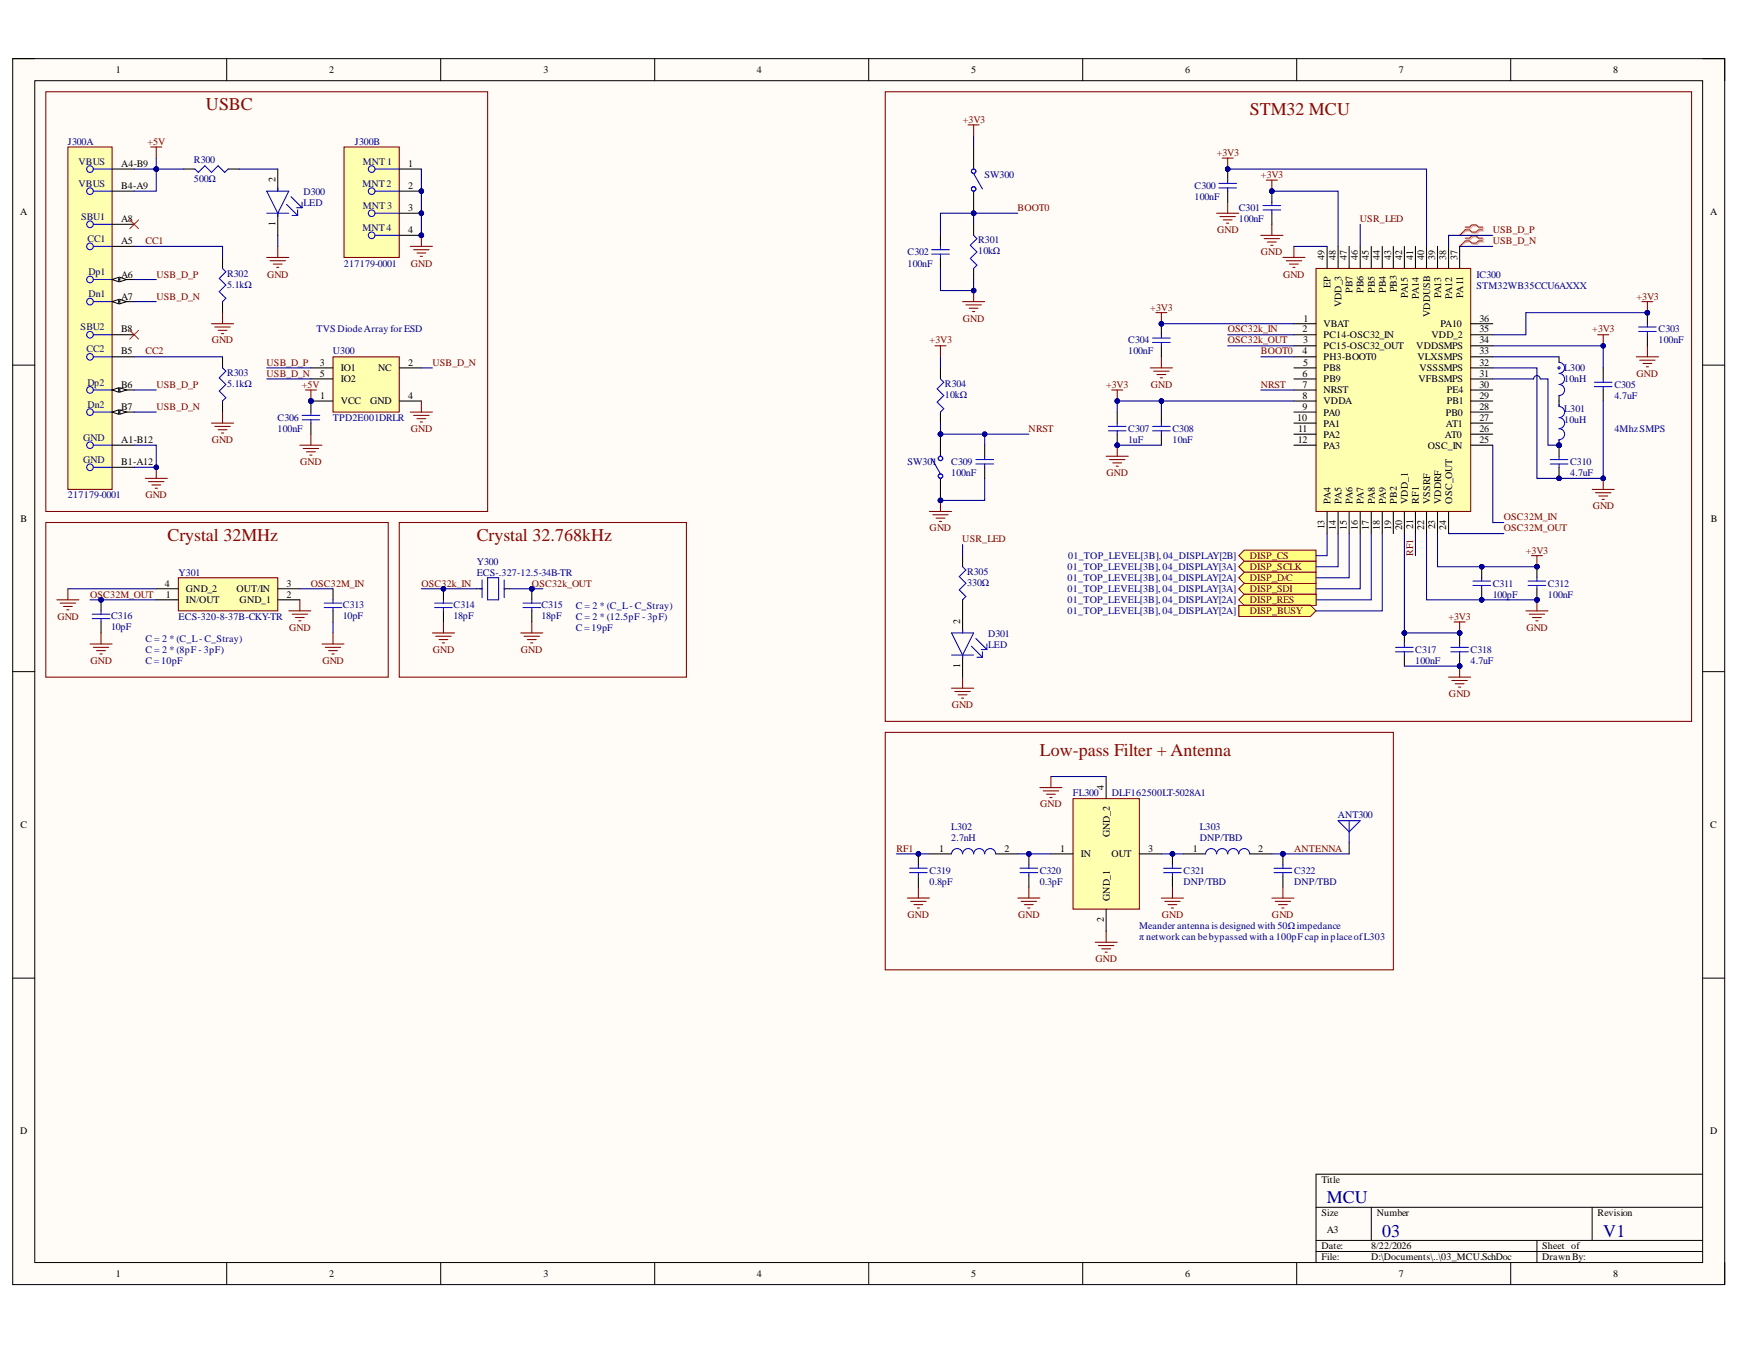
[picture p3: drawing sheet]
<svg xmlns="http://www.w3.org/2000/svg" width="279mm" height="216mm" viewBox="0 0 279 216" stroke-linecap="round" stroke-linejoin="round" font-family="sans-serif">
<defs><g id="words">
<g font-size="2.9" fill="#980000">
<text x="33.1" y="17.7">USBC</text>
<text x="200.7" y="18.5">STM32 MCU</text>
<text x="26.9" y="86.8">Crystal 32MHz</text>
<text x="76.5" y="86.8">Crystal 32.768kHz</text>
<text x="167" y="121.4">Low-pass Filter + Antenna</text>
</g>
<g font-size="2.9" fill="#000080">
<text x="213" y="193.2">MCU</text>
<text x="221.9" y="198.5">03</text>
<text x="257.4" y="198.5">V1</text>
</g>
<g font-size="1.6">
<text x="18.6" y="11.8">1</text>
<text x="52.9" y="11.8">2</text>
<text x="87.3" y="11.8">3</text>
<text x="121.5" y="11.8">4</text>
<text x="156" y="11.8">5</text>
<text x="190.3" y="11.8">6</text>
<text x="224.6" y="11.8">7</text>
<text x="259.1" y="11.8">8</text>
<text x="19.5" y="26.8">A4-B9</text>
<text x="44.2" y="29.3" transform="rotate(-90 44.2 29.3)">2</text>
<text x="65.5" y="26.8">1</text>
<text x="3.2" y="34.6">A</text>
<text x="19.5" y="35.7">A8</text>
<text x="19.5" y="30.4">B4-A9</text>
<text x="65.5" y="30.4">2</text>
<text x="65.5" y="33.9">3</text>
<text x="274.6" y="34.6">A</text>
<text x="19.5" y="39.2">A5</text>
<text x="44.2" y="36.3" transform="rotate(-90 44.2 36.3)">1</text>
<text x="65.5" y="37.5">4</text>
<text x="212.7" y="41.7" transform="rotate(-90 212.7 41.7)">49</text>
<text x="214.5" y="41.7" transform="rotate(-90 214.5 41.7)">48</text>
<text x="216.3" y="41.7" transform="rotate(-90 216.3 41.7)">47</text>
<text x="218" y="41.7" transform="rotate(-90 218 41.7)">46</text>
<text x="219.8" y="41.7" transform="rotate(-90 219.8 41.7)">45</text>
<text x="221.6" y="41.7" transform="rotate(-90 221.6 41.7)">44</text>
<text x="223.4" y="41.7" transform="rotate(-90 223.4 41.7)">43</text>
<text x="225.1" y="41.7" transform="rotate(-90 225.1 41.7)">42</text>
<text x="226.9" y="41.7" transform="rotate(-90 226.9 41.7)">41</text>
<text x="228.7" y="41.7" transform="rotate(-90 228.7 41.7)">40</text>
<text x="230.5" y="41.7" transform="rotate(-90 230.5 41.7)">39</text>
<text x="232.2" y="41.7" transform="rotate(-90 232.2 41.7)">38</text>
<text x="234" y="41.7" transform="rotate(-90 234 41.7)">37</text>
<text x="19.5" y="44.6">A6</text>
<text x="213.6" y="46.2" transform="rotate(-90 213.6 46.2)">EP</text>
<text x="217.2" y="47" transform="rotate(-90 217.2 47)">PB7</text>
<text x="219" y="47" transform="rotate(-90 219 47)">PB6</text>
<text x="220.7" y="47" transform="rotate(-90 220.7 47)">PB5</text>
<text x="222.5" y="47" transform="rotate(-90 222.5 47)">PB4</text>
<text x="224.3" y="46.9" transform="rotate(-90 224.3 46.9)">PB3</text>
<text x="226.1" y="47.9" transform="rotate(-90 226.1 47.9)">PA15</text>
<text x="227.8" y="47.9" transform="rotate(-90 227.8 47.9)">PA14</text>
<text x="231.4" y="47.9" transform="rotate(-90 231.4 47.9)">PA13</text>
<text x="233.2" y="47.9" transform="rotate(-90 233.2 47.9)">PA12</text>
<text x="235" y="47.8" transform="rotate(-90 235 47.8)">PA11</text>
<text x="19.5" y="48.1">A7</text>
<text x="19.5" y="53.3">B8</text>
<text x="209.2" y="53.3">2</text>
<text x="209.3" y="51.7">1</text>
<text x="212.5" y="52.5">VBAT</text>
<text x="215.4" y="49.3" transform="rotate(-90 215.4 49.3)">VDD_3</text>
<text x="229.6" y="50.8" transform="rotate(-90 229.6 50.8)">VDDUSB</text>
<text x="231.3" y="52.5">PA10</text>
<text x="237.6" y="51.7">36</text>
<text x="237.6" y="53.3">35</text>
<text x="19.5" y="56.9">B5</text>
<text x="51.3" y="58.7">3</text>
<text x="54.7" y="59.6">IO1</text>
<text x="60.7" y="59.6">NC</text>
<text x="65.5" y="58.7">2</text>
<text x="209.2" y="56.9">4</text>
<text x="209.2" y="55.1">3</text>
<text x="209.2" y="58.7">5</text>
<text x="212.5" y="54.3">PC14-OSC32_IN</text>
<text x="212.5" y="56.1">PC15-OSC32_OUT</text>
<text x="212.5" y="57.8">PH3-BOOT0</text>
<text x="212.5" y="59.6">PB8</text>
<text x="227.4" y="56.1">VDDSMPS</text>
<text x="227.6" y="57.8">VLXSMPS</text>
<text x="227.9" y="59.6">VSSSMPS</text>
<text x="229.9" y="54.3">VDD_2</text>
<text x="237.6" y="55.1">34</text>
<text x="237.6" y="56.9">33</text>
<text x="237.6" y="58.7">32</text>
<text x="19.5" y="62.2">B6</text>
<text x="19.5" y="65.8">B7</text>
<text x="51.3" y="60.4">5</text>
<text x="51.4" y="64">1</text>
<text x="54.7" y="64.9">VCC</text>
<text x="54.7" y="61.4">IO2</text>
<text x="59.5" y="64.9">GND</text>
<text x="65.5" y="64">4</text>
<text x="209.2" y="60.4">6</text>
<text x="209.2" y="62.2">7</text>
<text x="209.2" y="64">8</text>
<text x="209.2" y="65.8">9</text>
<text x="212.5" y="61.4">PB9</text>
<text x="212.5" y="63.2">NRST</text>
<text x="212.5" y="64.9">VDDA</text>
<text x="227.8" y="61.4">VFBSMPS</text>
<text x="232.3" y="63.2">PE4</text>
<text x="232.3" y="64.9">PB1</text>
<text x="237.6" y="60.4">31</text>
<text x="237.6" y="62.2">30</text>
<text x="237.6" y="64">29</text>
<text x="237.6" y="65.8">28</text>
<text x="19.5" y="71.1">A1-B12</text>
<text x="208.3" y="67.6">10</text>
<text x="208.4" y="71.1">12</text>
<text x="208.5" y="69.3">11</text>
<text x="212.5" y="66.7">PA0</text>
<text x="212.5" y="68.5">PA1</text>
<text x="212.5" y="70.3">PA2</text>
<text x="232" y="70.3">AT0</text>
<text x="232.2" y="66.7">PB0</text>
<text x="232.2" y="68.5">AT1</text>
<text x="237.6" y="67.6">27</text>
<text x="237.6" y="69.3">26</text>
<text x="237.6" y="71.1">25</text>
<text x="19.5" y="74.7">B1-A12</text>
<text x="212.5" y="72">PA3</text>
<text x="229.3" y="72">OSC_IN</text>
<text x="3.3" y="83.8">B</text>
<text x="213.6" y="80.8" transform="rotate(-90 213.6 80.8)">PA4</text>
<text x="215.4" y="80.8" transform="rotate(-90 215.4 80.8)">PA5</text>
<text x="217.2" y="80.8" transform="rotate(-90 217.2 80.8)">PA6</text>
<text x="219" y="80.8" transform="rotate(-90 219 80.8)">PA7</text>
<text x="220.7" y="80.8" transform="rotate(-90 220.7 80.8)">PA8</text>
<text x="222.5" y="80.8" transform="rotate(-90 222.5 80.8)">PA9</text>
<text x="224.3" y="80.8" transform="rotate(-90 224.3 80.8)">PB2</text>
<text x="226.1" y="80.8" transform="rotate(-90 226.1 80.8)">VDD_1</text>
<text x="227.8" y="80.8" transform="rotate(-90 227.8 80.8)">RF1</text>
<text x="229.6" y="80.8" transform="rotate(-90 229.6 80.8)">VSSRF</text>
<text x="231.4" y="80.8" transform="rotate(-90 231.4 80.8)">VDDRF</text>
<text x="233.2" y="80.8" transform="rotate(-90 233.2 80.8)">OSC_OUT</text>
<text x="274.7" y="83.8">B</text>
<text x="212.7" y="85" transform="rotate(-90 212.7 85)">13</text>
<text x="214.5" y="85.1" transform="rotate(-90 214.5 85.1)">14</text>
<text x="216.3" y="85.1" transform="rotate(-90 216.3 85.1)">15</text>
<text x="218" y="85.1" transform="rotate(-90 218 85.1)">16</text>
<text x="219.8" y="85.1" transform="rotate(-90 219.8 85.1)">17</text>
<text x="221.6" y="85.1" transform="rotate(-90 221.6 85.1)">18</text>
<text x="223.4" y="85.1" transform="rotate(-90 223.4 85.1)">19</text>
<text x="225.1" y="85.1" transform="rotate(-90 225.1 85.1)">20</text>
<text x="226.9" y="84.9" transform="rotate(-90 226.9 84.9)">21</text>
<text x="228.7" y="85.1" transform="rotate(-90 228.7 85.1)">22</text>
<text x="230.5" y="85" transform="rotate(-90 230.5 85)">23</text>
<text x="232.2" y="85.1" transform="rotate(-90 232.2 85.1)">24</text>
<text x="26.5" y="94.2">4</text>
<text x="26.6" y="96">1</text>
<text x="29.9" y="95">GND_2</text>
<text x="38" y="95">OUT/IN</text>
<text x="46" y="96">2</text>
<text x="46" y="94.2">3</text>
<text x="29.9" y="96.8">IN/OUT</text>
<text x="38.5" y="96.8">GND_1</text>
<text x="154.2" y="100.2" transform="rotate(-90 154.2 100.2)">2</text>
<text x="154.2" y="107.2" transform="rotate(-90 154.2 107.2)">1</text>
<text x="177.3" y="126.8" transform="rotate(-90 177.3 126.8)">4</text>
<text x="3.3" y="133">C</text>
<text x="150.8" y="136.7">1</text>
<text x="161.3" y="136.7">2</text>
<text x="170.3" y="136.7">1</text>
<text x="173.5" y="137.6">IN</text>
<text x="178.2" y="134.4" transform="rotate(-90 178.2 134.4)">GND_2</text>
<text x="178.5" y="137.6">OUT</text>
<text x="184.4" y="136.7">3</text>
<text x="191.6" y="136.7">1</text>
<text x="202.1" y="136.7">2</text>
<text x="274.6" y="133">C</text>
<text x="177.3" y="148" transform="rotate(-90 177.3 148)">2</text>
<text x="178.2" y="144.7" transform="rotate(-90 178.2 144.7)">GND_1</text>
<text x="3.2" y="182.1">D</text>
<text x="274.6" y="182.1">D</text>
<text x="212.2" y="189.9">Title</text>
<text x="212.2" y="195.2">Size</text>
<text x="213" y="197.9">A3</text>
<text x="221.1" y="195.2">Number</text>
<text x="256.5" y="195.2">Revision</text>
<text x="212.2" y="200.5">Date:</text>
<text x="212.2" y="202.3">File:</text>
<text x="220.2" y="200.5">8/22/2026</text>
<text x="220.2" y="202.3">D:\Documents\..\03_MCU.SchDoc</text>
<text x="247.6" y="200.5">Sheet of</text>
<text x="247.6" y="202.3">Drawn By:</text>
<text x="18.6" y="204.9">1</text>
<text x="52.9" y="204.9">2</text>
<text x="87.3" y="204.9">3</text>
<text x="121.5" y="204.9">4</text>
<text x="156" y="204.9">5</text>
<text x="190.3" y="204.9">6</text>
<text x="224.6" y="204.9">7</text>
<text x="259.1" y="204.9">8</text>
</g>
<g font-size="1.6" fill="#000080">
<text x="10.9" y="23.2">J300A</text>
<text x="57" y="23.2">J300B</text>
<text x="12.6" y="26.5">VBUS</text>
<text x="31.1" y="29.3">500Ω</text>
<text x="31.1" y="26.1">R300</text>
<text x="58.3" y="26.5">MNT 1</text>
<text x="158.1" y="28.6">SW300</text>
<text x="12.6" y="30">VBUS</text>
<text x="13" y="35.3">SBU1</text>
<text x="48.7" y="31.4">D300</text>
<text x="48.7" y="33.1">LED</text>
<text x="58.2" y="30">MNT 2</text>
<text x="58.3" y="33.6">MNT 3</text>
<text x="191.8" y="32.1">100nF</text>
<text x="191.8" y="30.4">C300</text>
<text x="198.9" y="35.7">100nF</text>
<text x="198.9" y="33.9">C301</text>
<text x="14" y="38.9">CC1</text>
<text x="58.2" y="37.1">MNT 4</text>
<text x="145.7" y="41">C302</text>
<text x="157.1" y="40.8">10kΩ</text>
<text x="157.1" y="39.1">R301</text>
<text x="14.2" y="44.1">Dp1</text>
<text x="14.2" y="47.7">Dn1</text>
<text x="36.5" y="46.2">5.1kΩ</text>
<text x="36.5" y="44.4">R302</text>
<text x="55.2" y="42.8">217179-0001</text>
<text x="145.7" y="42.8">100nF</text>
<text x="237.1" y="44.6">IC300</text>
<text x="237.1" y="46.3">STM32WB35CCU6AXXX</text>
<text x="12.9" y="53">SBU2</text>
<text x="50.8" y="53.3">TVS DiodeArray for ESD</text>
<text x="266.3" y="53.3">C303</text>
<text x="13.9" y="56.6">CC2</text>
<text x="53.5" y="56.9">U300</text>
<text x="181.2" y="56.9">100nF</text>
<text x="181.2" y="55.1">C304</text>
<text x="251.2" y="59.6">L300</text>
<text x="266.3" y="55.1">100nF</text>
<text x="14" y="61.9">Dp2</text>
<text x="14" y="65.4">Dn2</text>
<text x="36.5" y="62.1">5.1kΩ</text>
<text x="36.5" y="60.3">R303</text>
<text x="151.7" y="63.8">10kΩ</text>
<text x="151.7" y="62.1">R304</text>
<text x="251.2" y="61.4">10nH</text>
<text x="259.2" y="64">4.7uF</text>
<text x="259.2" y="62.2">C305</text>
<text x="13.4" y="70.8">GND</text>
<text x="44.6" y="69.3">100nF</text>
<text x="44.6" y="67.6">C306</text>
<text x="53.5" y="67.6">TPD2E001DRLR</text>
<text x="181.2" y="71.1">1uF</text>
<text x="181.2" y="69.3">C307</text>
<text x="188.3" y="71.1">10nF</text>
<text x="188.3" y="69.3">C308</text>
<text x="251.2" y="66.1">L301</text>
<text x="251.2" y="67.9">10uH</text>
<text x="259.2" y="69.3">4MhzSMPS</text>
<text x="13.4" y="74.3">GND</text>
<text x="145.7" y="74.7">SW301</text>
<text x="152.7" y="76.4">100nF</text>
<text x="152.7" y="74.7">C309</text>
<text x="252.1" y="76.4">4.7uF</text>
<text x="252.1" y="74.7">C310</text>
<text x="10.9" y="80">217179-0001</text>
<text x="171.5" y="89.7">01_TOP_LEVEL[3B], 04_DISPLAY[2B]</text>
<text x="28.7" y="92.4">Y301</text>
<text x="76.5" y="90.6">Y300</text>
<text x="76.5" y="92.4">ECS-.327-12.5-34B-TR</text>
<text x="155.3" y="94">330Ω</text>
<text x="155.3" y="92.2">R305</text>
<text x="171.4" y="91.5">01_TOP_LEVEL[3B], 04_DISPLAY[3A]</text>
<text x="171.4" y="95">01_TOP_LEVEL[3B], 04_DISPLAY[3A]</text>
<text x="171.4" y="93.3">01_TOP_LEVEL[3B], 04_DISPLAY[2A]</text>
<text x="239.7" y="96">100pF</text>
<text x="239.7" y="94.2">C311</text>
<text x="248.6" y="96">100nF</text>
<text x="248.6" y="94.2">C312</text>
<text x="17.8" y="101.1">10pF</text>
<text x="17.8" y="99.3">C316</text>
<text x="28.7" y="99.5">ECS-320-8-37B-CKY-TR</text>
<text x="55.1" y="99.3">10pF</text>
<text x="55.1" y="97.6">C313</text>
<text x="72.8" y="99.3">18pF</text>
<text x="72.8" y="97.6">C314</text>
<text x="86.9" y="99.3">18pF</text>
<text x="86.9" y="97.6">C315</text>
<text x="92.4" y="97.7">C = 2 * (C_L- C_Stray)</text>
<text x="92.4" y="99.5">C = 2 * (12.5pF - 3pF)</text>
<text x="92.4" y="101.3">C = 19pF</text>
<text x="171.4" y="96.8">01_TOP_LEVEL[3B], 04_DISPLAY[2A]</text>
<text x="171.4" y="98.6">01_TOP_LEVEL[3B], 04_DISPLAY[2A]</text>
<text x="23.3" y="103.1">C = 2 * (C_L- C_Stray)</text>
<text x="23.3" y="104.8">C = 2 * (8pF - 3pF)</text>
<text x="23.3" y="106.6">C = 10pF</text>
<text x="158.7" y="102.3">D301</text>
<text x="158.7" y="104.1">LED</text>
<text x="227.3" y="106.6">100nF</text>
<text x="227.3" y="104.8">C317</text>
<text x="236.1" y="106.6">4.7uF</text>
<text x="236.1" y="104.8">C318</text>
<text x="172.3" y="127.8">FL300</text>
<text x="178.5" y="127.8">DLF162500LT-5028A1</text>
<text x="214.8" y="131.4">ANT300</text>
<text x="152.7" y="133.2">L302</text>
<text x="152.7" y="134.9">2.7nH</text>
<text x="192.7" y="133.2">L303</text>
<text x="192.7" y="134.9">DNP/TBD</text>
<text x="149.3" y="142">0.8pF</text>
<text x="149.3" y="140.3">C319</text>
<text x="167" y="142">0.3pF</text>
<text x="167" y="140.3">C320</text>
<text x="190" y="142">DNP/TBD</text>
<text x="190" y="140.3">C321</text>
<text x="207.8" y="142">DNP/TBD</text>
<text x="207.8" y="140.3">C322</text>
<text x="182.9" y="149.1">Meander antenna is designed with 50Ωimpedance</text>
<text x="182.9" y="150.9">π network can bebypassed with a 100pF cap in placeofL303</text>
</g>
<g font-size="1.6" fill="#800000">
<text x="23.7" y="23.2">+5V</text>
<text x="154.6" y="19.7">+3V3</text>
<text x="195.4" y="25">+3V3</text>
<text x="202.5" y="28.6">+3V3</text>
<text x="163.4" y="33.9">BOOT0</text>
<text x="218.4" y="35.7">USR_LED</text>
<text x="23.3" y="39.2">CC1</text>
<text x="195.5" y="37.5">GND</text>
<text x="202.5" y="41">GND</text>
<text x="239.7" y="37.5">USB_D_P</text>
<text x="239.7" y="39.2">USB_D_N</text>
<text x="25.1" y="44.6">USB_D_P</text>
<text x="42.9" y="44.6">GND</text>
<text x="66" y="42.8">GND</text>
<text x="206" y="44.6">GND</text>
<text x="25.1" y="48.1">USB_D_N</text>
<text x="154.6" y="51.7">GND</text>
<text x="184.7" y="49.9">+3V3</text>
<text x="197.1" y="53.3">OSC32k_IN</text>
<text x="255.7" y="53.3">+3V3</text>
<text x="262.8" y="48.1">+3V3</text>
<text x="23.3" y="56.9">CC2</text>
<text x="34" y="55.1">GND</text>
<text x="42.8" y="58.7">USB_D_P</text>
<text x="69.4" y="58.7">USB_D_N</text>
<text x="149.3" y="55.1">+3V3</text>
<text x="197.1" y="55.1">OSC32k_OUT</text>
<text x="202.5" y="56.9">BOOT0</text>
<text x="25.1" y="62.2">USB_D_P</text>
<text x="25.1" y="65.8">USB_D_N</text>
<text x="42.8" y="60.4">USB_D_N</text>
<text x="48.5" y="62.2">+5V</text>
<text x="177.6" y="62.2">+3V3</text>
<text x="184.8" y="62.2">GND</text>
<text x="202.5" y="62.2">NRST</text>
<text x="262.8" y="60.4">GND</text>
<text x="34" y="71.1">GND</text>
<text x="66" y="69.3">GND</text>
<text x="165.2" y="69.3">NRST</text>
<text x="48.2" y="74.7">GND</text>
<text x="177.7" y="76.4">GND</text>
<text x="23.3" y="80">GND</text>
<text x="241.5" y="83.5">OSC32M_IN</text>
<text x="255.8" y="81.8">GND</text>
<text x="149.3" y="85.3">GND</text>
<text x="154.5" y="87.1">USR_LED</text>
<text x="200.7" y="89.7">DISP_CS</text>
<text x="226.9" y="89.2" transform="rotate(-90 226.9 89.2)">RF1</text>
<text x="241.5" y="85.3">OSC32M_OUT</text>
<text x="245" y="88.9">+3V3</text>
<text x="14.5" y="96">OSC32M_OUT</text>
<text x="49.9" y="94.2">OSC32M_IN</text>
<text x="67.7" y="94.2">OSC32k_IN</text>
<text x="85.4" y="94.2">OSC32k_OUT</text>
<text x="200.7" y="91.5">DISP_SCLK</text>
<text x="200.7" y="95">DISP_SDI</text>
<text x="200.7" y="93.3">DISP_D/C</text>
<text x="9.2" y="99.5">GND</text>
<text x="46.4" y="101.3">GND</text>
<text x="200.7" y="96.8">DISP_RES</text>
<text x="200.7" y="98.6">DISP_BUSY</text>
<text x="232.6" y="99.5">+3V3</text>
<text x="245.1" y="101.3">GND</text>
<text x="14.5" y="106.6">GND</text>
<text x="51.8" y="106.6">GND</text>
<text x="69.5" y="104.8">GND</text>
<text x="83.6" y="104.8">GND</text>
<text x="152.8" y="113.6">GND</text>
<text x="232.7" y="111.9">GND</text>
<text x="167" y="129.6">GND</text>
<text x="143.9" y="136.7">RF1</text>
<text x="207.8" y="136.7">ANTENNA</text>
<text x="145.7" y="147.4">GND</text>
<text x="163.5" y="147.4">GND</text>
<text x="186.6" y="147.4">GND</text>
<text x="204.2" y="147.4">GND</text>
<text x="175.9" y="154.5">GND</text>
</g>
</g></defs>
<path d="M2 9.4h274.9v196.8h-274.9z" fill-rule="evenodd" fill="#fffcf8"/>
<path d="M2 9.4h274.9v196.8h-274.9z" fill="none" stroke="#000" stroke-width=".16"/>
<path d="M5.6 13h267.8v189.7h-267.8z" fill-rule="evenodd" fill="#fffcf8"/>
<g fill="none" stroke="#000" stroke-width=".16">
<path d="M2 9.4h3.6M5.6 13h267.8v189.7h-267.8zM36.4 9.4v3.6M70.8 9.4v3.6M105.1 9.4v3.6M139.5 9.4v3.6M173.9 9.4v3.6M208.2 9.4v3.6M242.6 9.4v3.6M273.4 9.4h3.5v3.6M2 58.6h3.6M273.4 58.6h3.5"/>
<path d="M2 107.8h3.6M273.4 107.8h3.5M2 157h3.6M273.4 157h3.5M211.3 193.8h62.1M211.3 199.1h62.1M220.2 193.8v5.3M246.8 199.1v3.6M255.7 193.8v5.3M273.4 188.5h-62.1v14.2M36.4 202.7v3.5M70.8 202.7v3.5"/>
<path d="M105.1 202.7v3.5M139.5 202.7v3.5M173.9 202.7v3.5M208.2 202.7v3.5M211.3 200.9h62.1M242.6 202.7v3.5M276.9 202.7v3.5"/>
</g>
<path d="M7.4 14.7h70.9v67.4h-70.9z" fill="none" stroke="#800000" stroke-width=".17"/>
<path d="M199.8 90.1h11.5v1.8h-11.5l-.9-.9z" fill-rule="evenodd" fill="#ffff80"/>
<path d="M199.8 90.1h11.5v1.8h-11.5l-.9-.9z" fill="none" stroke="#800000" stroke-width=".16"/>
<path d="M199.8 88.3h11.5v1.8h-11.5l-.9-.9z" fill-rule="evenodd" fill="#ffff80"/>
<path d="M199.8 88.3h11.5v1.8h-11.5l-.9-.9z" fill="none" stroke="#800000" stroke-width=".16"/>
<path d="M198.9 94.5l.9-.9h11.5v1.8h-11.5z" fill-rule="evenodd" fill="#ffff80"/>
<path d="M198.9 94.5l.9-.9h11.5v1.8h-11.5z" fill="none" stroke="#800000" stroke-width=".16"/>
<path d="M199.8 91.9h11.5v1.7h-11.5l-.9-.9z" fill-rule="evenodd" fill="#ffff80"/>
<path d="M199.8 91.9h11.5v1.7h-11.5l-.9-.9z" fill="none" stroke="#800000" stroke-width=".16"/>
<path d="M199.8 95.4h11.6v1.8h-11.6l-.9-.9z" fill-rule="evenodd" fill="#ffff80"/>
<path d="M199.8 95.4h11.6v1.8h-11.6l-.9-.9z" fill="none" stroke="#800000" stroke-width=".16"/>
<path d="M198.9 97.2h11.5l.9 .9-.9 .8h-11.5z" fill-rule="evenodd" fill="#ffff80"/>
<path d="M198.9 97.2h11.5l.9 .9-.9 .8h-11.5z" fill="none" stroke="#800000" stroke-width=".16"/>
<path d="M177.6 73.2h3.6M178.2 73.8h2.4M178.7 74.3h1.4M179.2 74.8h.4M179.4 71.5v1.7" fill="none" stroke="#800000" stroke-width=".17"/>
<circle cx="179.4" cy="71.5" r=".35" fill="#000080"/>
<circle cx="179.4" cy="71.5" r=".35" fill="none" stroke="#000080" stroke-width=".16"/>
<path d="M178.5 62.6h1.8M179.4 62.6v1.8" fill="none" stroke="#800000" stroke-width=".17"/>
<circle cx="179.4" cy="64.4" r=".35" fill="#000080"/>
<circle cx="179.4" cy="64.4" r=".35" fill="none" stroke="#000080" stroke-width=".16"/>
<path d="M232.6 108.7h3.6M233.1 109.2h2.5M233.7 109.8h1.4M234.2 110.3h.4M234.4 106.9v1.8" fill="none" stroke="#800000" stroke-width=".17"/>
<circle cx="234.4" cy="106.9" r=".35" fill="#000080"/>
<circle cx="234.4" cy="106.9" r=".35" fill="none" stroke="#000080" stroke-width=".16"/>
<path d="M202.5 37.8h3.5M203 38.3h2.5M203.5 38.8h1.4M204 39.4h.4M204.2 36v1.8M262.8 57.3h3.5M263.3 57.8h2.5M263.8 58.3h1.4M264.4 58.9h.3M264.5 55.5v1.8M233.5 99.8h1.8M234.4 99.8v1.8" fill="none" stroke="#800000" stroke-width=".17"/>
<circle cx="234.4" cy="101.6" r=".35" fill="#000080"/>
<circle cx="234.4" cy="101.6" r=".35" fill="none" stroke="#000080" stroke-width=".16"/>
<path d="M203.3 28.9h1.8M204.2 28.9v1.8" fill="none" stroke="#800000" stroke-width=".17"/>
<circle cx="204.2" cy="30.7" r=".35" fill="#000080"/>
<circle cx="204.2" cy="30.7" r=".35" fill="none" stroke="#000080" stroke-width=".16"/>
<path d="M263.6 48.4h1.8M264.5 48.4v1.8" fill="none" stroke="#800000" stroke-width=".17"/>
<circle cx="264.5" cy="50.2" r=".35" fill="#000080"/>
<circle cx="264.5" cy="50.2" r=".35" fill="none" stroke="#000080" stroke-width=".16"/>
<path d="M256.5 53.7h1.8M257.4 53.7v1.8" fill="none" stroke="#800000" stroke-width=".17"/>
<circle cx="257.4" cy="55.5" r=".35" fill="#000080"/>
<circle cx="257.4" cy="55.5" r=".35" fill="none" stroke="#000080" stroke-width=".16"/>
<path d="M255.7 78.6h3.5M256.2 79.1h2.5M256.7 79.6h1.4M257.4 76.8v1.8M257.3 80.2h.3" fill="none" stroke="#800000" stroke-width=".17"/>
<circle cx="257.4" cy="76.8" r=".35" fill="#000080"/>
<circle cx="257.4" cy="76.8" r=".35" fill="none" stroke="#000080" stroke-width=".16"/>
<path d="M245.9 89.2h1.8M246.8 89.2v1.8" fill="none" stroke="#800000" stroke-width=".17"/>
<circle cx="246.8" cy="91" r=".35" fill="#000080"/>
<circle cx="246.8" cy="91" r=".35" fill="none" stroke="#000080" stroke-width=".16"/>
<path d="M245 98.1h3.6M245.6 98.6h2.4M246.1 99.1h1.4M246.6 99.7h.4M246.8 96.3v1.8" fill="none" stroke="#800000" stroke-width=".17"/>
<circle cx="246.8" cy="96.3" r=".35" fill="#000080"/>
<circle cx="246.8" cy="96.3" r=".35" fill="none" stroke="#000080" stroke-width=".16"/>
<path d="M7.4 83.9h54.9v24.8h-54.9z" fill="none" stroke="#800000" stroke-width=".17"/>
<circle cx="156.3" cy="34.2" r=".36" fill="#000080"/>
<circle cx="156.3" cy="34.2" r=".36" fill="none" stroke="#000080" stroke-width=".16"/>
<path d="M156.3 23.6v3.5M156.3 30.7v3.5" fill="none" stroke="#000" stroke-width=".17"/>
<circle cx="156.3" cy="34.2" r=".36" fill="#000080"/>
<circle cx="156.3" cy="34.2" r=".36" fill="none" stroke="#000080" stroke-width=".16"/>
<g fill="none" stroke="#00f" stroke-width=".17">
<path d="M156.3 27.9l1.5 2.4"/>
<circle cx="156.3" cy="27.5" r=".36"/>
<circle cx="156.3" cy="30.3" r=".35"/>
</g>
<path d="M155.4 20h1.8M156.3 20v1.8M154.6 48.4h3.5M155.1 48.9h2.5M155.6 49.5h1.4M156.2 50h.3M156.3 46.6v1.8" fill="none" stroke="#800000" stroke-width=".17"/>
<circle cx="156.3" cy="46.6" r=".35" fill="#000080"/>
<circle cx="156.3" cy="46.6" r=".35" fill="none" stroke="#000080" stroke-width=".16"/>
<path d="M150.1 55.5h1.8M151 55.5v1.8" fill="none" stroke="#800000" stroke-width=".17"/>
<circle cx="151" cy="80.3" r=".36" fill="#000080"/>
<circle cx="151" cy="80.3" r=".36" fill="none" stroke="#000080" stroke-width=".16"/>
<circle cx="151" cy="69.7" r=".36" fill="#000080"/>
<circle cx="151" cy="69.7" r=".36" fill="none" stroke="#000080" stroke-width=".16"/>
<path d="M151 76.8v3.5" fill="none" stroke="#000" stroke-width=".17"/>
<circle cx="151" cy="80.3" r=".36" fill="#000080"/>
<circle cx="151" cy="80.3" r=".36" fill="none" stroke="#000080" stroke-width=".16"/>
<path d="M151 69.7v3.5" fill="none" stroke="#000" stroke-width=".17"/>
<circle cx="151" cy="69.7" r=".36" fill="#000080"/>
<circle cx="151" cy="69.7" r=".36" fill="none" stroke="#000080" stroke-width=".16"/>
<g fill="none" stroke="#00f" stroke-width=".17">
<path d="M149.6 73.6l1.4 2.5"/>
<circle cx="151" cy="73.6" r=".36"/>
<circle cx="151" cy="76.4" r=".36"/>
</g>
<path d="M149.2 82.1h3.6M149.8 82.6h2.5M150.3 83.2h1.4M150.8 83.7h.4M151 80.3v1.8" fill="none" stroke="#800000" stroke-width=".17"/>
<circle cx="151" cy="80.3" r=".36" fill="#000080"/>
<circle cx="151" cy="80.3" r=".36" fill="none" stroke="#000080" stroke-width=".16"/>
<path d="M10.9 23.6h7.1v55h-7.1z" fill-rule="evenodd" fill="#ffffb0"/>
<path d="M10.9 23.6h7.1v55h-7.1z" fill="none" stroke="#800000" stroke-width=".17"/>
<g fill="none" stroke="#00f" stroke-width=".17">
<path d="M15 27.1h3M15 30.7h3M15 36h3M15 39.6h3M15 44.9h3M15 48.4h3M15 53.7h3M15 57.3h3M15 62.6h3M15 66.1h3M15 71.5h3M15 75h3"/>
<circle cx="14.5" cy="30.7" r=".53"/>
<circle cx="14.5" cy="27.1" r=".53"/>
<circle cx="14.5" cy="36" r=".53"/>
<circle cx="14.5" cy="39.6" r=".53"/>
<circle cx="14.5" cy="57.3" r=".53"/>
<circle cx="14.5" cy="48.4" r=".53"/>
<circle cx="14.5" cy="44.9" r=".53"/>
<circle cx="14.5" cy="53.7" r=".53"/>
<circle cx="14.5" cy="62.6" r=".53"/>
<circle cx="14.5" cy="75" r=".53"/>
<circle cx="14.5" cy="71.5" r=".53"/>
<circle cx="14.5" cy="66.1" r=".53"/>
</g>
<path d="M18 27.1h3.5M18 39.6h3.5M18 44.9h3.5M18 71.5h3.5" fill="none" stroke="#000" stroke-width=".17"/>
<path d="M18 44.9l1.1-.4v.7z" fill="#f8fcff"/>
<path d="M18 44.9l1.1-.4v.7z" fill="none" stroke="#000" stroke-width=".16"/>
<path d="M19.2 44.5l1.1 .4-1.1 .3z" fill="#f8fcff"/>
<path d="M19.2 44.5l1.1 .4-1.1 .3z" fill="none" stroke="#000" stroke-width=".16"/>
<path d="M18 48.4h3.5" fill="none" stroke="#000" stroke-width=".17"/>
<path d="M18 48.4l1.1-.3v.7z" fill="#f8fcff"/>
<path d="M18 48.4l1.1-.3v.7z" fill="none" stroke="#000" stroke-width=".16"/>
<path d="M19.2 48.1l1.1 .3-1.1 .4z" fill="#f8fcff"/>
<path d="M19.2 48.1l1.1 .3-1.1 .4z" fill="none" stroke="#000" stroke-width=".16"/>
<path d="M18 36h3.5M18 30.7h3.5M18 57.3h3.5M18 75h3.5M18 62.6h3.5" fill="none" stroke="#000" stroke-width=".17"/>
<path d="M18 62.6l1.1-.4v.8z" fill="#f8fcff"/>
<path d="M18 62.6l1.1-.4v.8z" fill="none" stroke="#000" stroke-width=".16"/>
<path d="M19.2 62.2l1.1 .4-1.1 .4z" fill="#f8fcff"/>
<path d="M19.2 62.2l1.1 .4-1.1 .4z" fill="none" stroke="#000" stroke-width=".16"/>
<path d="M18 66.1h3.5" fill="none" stroke="#000" stroke-width=".17"/>
<path d="M18 66.1l1.1-.3v.7z" fill="#f8fcff"/>
<path d="M18 66.1l1.1-.3v.7z" fill="none" stroke="#000" stroke-width=".16"/>
<path d="M19.2 65.8l1.1 .3-1.1 .4z" fill="#f8fcff"/>
<path d="M19.2 65.8l1.1 .3-1.1 .4z" fill="none" stroke="#000" stroke-width=".16"/>
<path d="M18 53.7h3.5" fill="none" stroke="#000" stroke-width=".17"/>
<g fill="none" stroke="#800000" stroke-width=".17">
<path d="M24.2 23.6h1.8M25.1 23.6v1.8M44.6 39.6v1.7M34 52h3.5M34.5 52.5h2.5M35 53h1.4M35.6 53.6h.3M35.7 50.2v1.8M42.8 41.3h3.6M43.4 41.9h2.4M43.9 42.4h1.4M44.4 42.9h.4"/>
<path d="M23.3 76.8h3.6M23.9 77.3h2.4M24.4 77.8h1.4M24.9 78.4h.4M25.1 75v1.8M34 67.9h3.5M34.5 68.4h2.5M35 69h1.4M35.6 69.5h.3M35.7 66.1v1.8"/>
</g>
<circle cx="25.1" cy="75" r=".36" fill="#000080"/>
<circle cx="25.1" cy="75" r=".36" fill="none" stroke="#000080" stroke-width=".16"/>
<g fill="none" stroke="#800000" stroke-width=".17">
<path d="M142.2 14.7h129.4v101.1h-129.4zM184.7 59.1h3.6M185.3 59.6h2.4M185.6 50.2h1.8M186.5 50.2v1.8M186.5 57.3v1.8M185.8 60.1h1.4M186.3 60.6h.4M142.2 117.6h81.5v38.1h-81.5zM167 126.4h3.5M167.5 127h2.5M168 127.5h1.5"/>
<path d="M168.6 128h.3M168.8 124.7v1.7M145.7 144.2h3.5M146.2 144.7h2.5M146.8 145.2h1.4M147.3 145.7h.3M147.5 142.4v1.8M163.4 144.2h3.6M164 144.7h2.4M164.5 145.2h1.4M165 145.7h.4M165.2 142.4v1.8"/>
<path d="M175.9 151.3h3.5M176.4 151.8h2.5M176.9 152.3h1.4M177.5 152.8h.3M177.6 149.5v1.8M186.5 144.2h3.5M187 144.7h2.5M187.6 145.2h1.4M188.1 145.8h.3M188.3 142.4v1.8M204.2 144.2h3.6M204.8 144.7h2.4"/>
<path d="M205.3 145.2h1.4M205.8 145.8h.4M206 142.4v1.8"/>
</g>
<path d="M20.8 35.3l1.5 1.4M22.3 35.3l-1.5 1.4M235.3 36.9l-.9 .9M235.3 38.7l-.9 .9M20.8 53l1.5 1.4M22.3 53l-1.5 1.4" fill="none" stroke="#f00" stroke-width=".16"/>
<path d="M235.4 36.6h.8l.3-.3h.7l.4 .3h.7M235.4 37.1h.8l.3 .3h.7l.4-.3h.7M235.4 38.4h.8l.3-.4h.7l.4 .4h.7M235.4 38.8h.8l.3 .4h.7l.4-.4h.7" fill="none" stroke="#d0a19e" stroke-width=".17"/>
<path d="M235.4 37.1l-1 .7M235.4 38.8l-1 .8" fill="none" stroke="#d0a19e" stroke-width=".16"/>
<path d="M235.3 36.4h.7l.3-.3h.7l.4 .3h.7M235.3 36.9h.7l.3 .4h.7l.4-.4h.7M235.3 38.2h.7l.3-.3h.7l.4 .3h.7M235.3 38.7h.7l.3 .3h.7l.4-.3h.7" fill="none" stroke="#f00" stroke-width=".17"/>
<circle cx="186.5" cy="52" r=".35" fill="#000080"/>
<circle cx="186.5" cy="52" r=".35" fill="none" stroke="#000080" stroke-width=".16"/>
<g fill="none" stroke="#00f" stroke-width=".17">
<path d="M250.3 58.2a.89 .89 0 0 1 .9 .9 .89 .89 0 0 1-.9 .8 .89 .89 0 0 1 .9 .9 .89 .89 0 0 1-.9 .9 .89 .89 0 0 1 .9 .9 .89 .89 0 0 1-.9 .9"/>
<circle cx="250.3" cy="59.1" r=".18"/>
</g>
<path d="M250.3 57.3v.9M250.3 63.5v.9" fill="none" stroke="#000" stroke-width=".17"/>
<circle cx="250.3" cy="71.5" r=".35" fill="#000080"/>
<circle cx="250.3" cy="71.5" r=".35" fill="none" stroke="#000080" stroke-width=".16"/>
<path d="M250.3 64.4v.9M250.3 70.6v.9" fill="none" stroke="#000" stroke-width=".17"/>
<circle cx="250.3" cy="71.5" r=".35" fill="#000080"/>
<circle cx="250.3" cy="71.5" r=".35" fill="none" stroke="#000080" stroke-width=".16"/>
<path d="M250.3 64.9v.4a.89 .89 0 0 1 .9 .8 .89 .89 0 0 1-.9 .9 .89 .89 0 0 1 .9 .9 .89 .89 0 0 1-.9 .9 .89 .89 0 0 1 .9 .9 .89 .89 0 0 1-.9 .9v.2" fill="none" stroke="#00f" stroke-width=".17"/>
<path d="M64.1 83.9h46.1v24.8h-46.1z" fill="none" stroke="#800000" stroke-width=".17"/>
<circle cx="85.4" cy="94.5" r=".35" fill="#000080"/>
<circle cx="85.4" cy="94.5" r=".35" fill="none" stroke="#000080" stroke-width=".16"/>
<path d="M76.5 94.5h.9M81 94.5h.8" fill="none" stroke="#000" stroke-width=".17"/>
<path d="M77.1 94.5h.3M77.4 93.1v2.8M78.3 92.7h1.8v3.6h-1.8zM81 93.1v2.8M81 94.5h.1" fill="none" stroke="#00f" stroke-width=".17"/>
<g fill="none" stroke="#800000" stroke-width=".17">
<path d="M195.4 34.2h3.5M195.9 34.8h2.5M196.2 25.4h1.8M196.4 35.3h1.4M197 35.8h.3M197.1 25.4v1.7M197.1 32.5v1.7M9.1 96.3h3.6M9.7 96.8h2.4M10.2 97.3h1.4M10.7 97.9h.4M10.9 94.5v1.8"/>
<path d="M46.4 98.1h3.5M46.9 98.6h2.5M47.4 99.1h1.5M48 99.7h.3M48.1 96.3v1.8M71.2 99.8v1.8M85.4 99.8v1.8M14.5 103.4h3.5M15 103.9h2.5M15.5 104.4h1.4M16 105h.4M16.2 101.6v1.8"/>
<path d="M51.7 103.4h3.5M52.2 103.9h2.5M52.8 104.4h1.4M53.3 105h.3M53.5 101.6v1.8M69.4 101.6h3.6M70 102.1h2.4M70.5 102.7h1.4M71 103.2h.4M83.6 101.6h3.6M84.2 102.1h2.4M84.7 102.7h1.4"/>
<path d="M85.2 103.2h.4"/>
</g>
<circle cx="197.1" cy="27.1" r=".35" fill="#000080"/>
<circle cx="197.1" cy="27.1" r=".35" fill="none" stroke="#000080" stroke-width=".16"/>
<circle cx="71.2" cy="94.5" r=".35" fill="#000080"/>
<circle cx="71.2" cy="94.5" r=".35" fill="none" stroke="#000080" stroke-width=".16"/>
<path d="M71.2 94.5v1.8M71.2 98.1v1.7" fill="none" stroke="#000" stroke-width=".17"/>
<circle cx="71.2" cy="94.5" r=".35" fill="#000080"/>
<circle cx="71.2" cy="94.5" r=".35" fill="none" stroke="#000080" stroke-width=".16"/>
<path d="M31.3 27.1l.5 .6 1.1-1.1 1.1 1.1 1-1.1 1.1 1.1 .5-.6M35.7 43.1l.6 .5-1.1 1.1 1.1 1.1-1.1 1 1.1 1.1-.6 .5M35.7 59.1l.6 .5-1.1 1 1.1 1.1-1.1 1.1 1.1 1-.6 .6M69.8 96.8h2.8M69.8 97.5h2.8M71.2 96.3v.5M71.2 97.5v.6" fill="none" stroke="#00f" stroke-width=".17"/>
<path d="M29.5 27.1h1.8M36.6 27.1h1.8M35.7 41.3v1.8M35.7 48.4v1.8M35.7 57.3v1.8M35.7 64.4v1.7" fill="none" stroke="#000" stroke-width=".17"/>
<circle cx="16.2" cy="96.3" r=".36" fill="#000080"/>
<circle cx="16.2" cy="96.3" r=".36" fill="none" stroke="#000080" stroke-width=".16"/>
<path d="M16.2 96.3v1.8M16.2 99.8v1.8" fill="none" stroke="#000" stroke-width=".17"/>
<circle cx="16.2" cy="96.3" r=".36" fill="#000080"/>
<circle cx="16.2" cy="96.3" r=".36" fill="none" stroke="#000080" stroke-width=".16"/>
<path d="M14.8 98.6h2.8M14.8 99.3h2.8M16.2 98.1v.5M16.2 99.3v.5" fill="none" stroke="#00f" stroke-width=".17"/>
<circle cx="85.4" cy="94.5" r=".35" fill="#000080"/>
<circle cx="85.4" cy="94.5" r=".35" fill="none" stroke="#000080" stroke-width=".16"/>
<path d="M85.4 94.5v1.8M85.4 98.1v1.7" fill="none" stroke="#000" stroke-width=".17"/>
<circle cx="85.4" cy="94.5" r=".35" fill="#000080"/>
<circle cx="85.4" cy="94.5" r=".35" fill="none" stroke="#000080" stroke-width=".16"/>
<g fill="none" stroke="#00f" stroke-width=".17">
<path d="M151 39.6v.5M156.3 37.8l.6 .5-1.1 1.1 1.1 1-1.1 1.1 1.1 1.1-.6 .5M149.6 40.1h2.8M149.6 40.8h2.8M151 40.8v.5M151 60.8l.5 .6-1 1 1 1.1-1 1 1 1.1-.5 .5M156.7 73.8h2.8M156.7 74.5h2.8M158.1 73.2v.6M158.1 74.5v.5M84 96.8h2.8M84 97.5h2.8"/>
<path d="M85.4 96.3v.5M85.4 97.5v.6"/>
</g>
<path d="M151 37.8v1.8M156.3 36v1.8M151 41.3v1.8M151 59.1v1.7M156.3 43.1v1.8M151 66.1v1.8M158.1 71.5v1.7M158.1 75v1.8" fill="none" stroke="#000" stroke-width=".17"/>
<circle cx="186.5" cy="52" r=".35" fill="#000080"/>
<circle cx="186.5" cy="52" r=".35" fill="none" stroke="#000080" stroke-width=".16"/>
<path d="M186.5 52v1.7M186.5 55.5v1.8" fill="none" stroke="#000" stroke-width=".17"/>
<circle cx="186.5" cy="52" r=".35" fill="#000080"/>
<circle cx="186.5" cy="52" r=".35" fill="none" stroke="#000080" stroke-width=".16"/>
<path d="M185.1 54.3h2.8M185.1 55h2.8M186.5 53.7v.6M186.5 55v.5M185.1 68.4h2.8M185.1 69.2h2.8M186.5 67.9v.5M186.5 69.2v.5" fill="none" stroke="#00f" stroke-width=".17"/>
<path d="M186.5 66.1v1.8M186.5 69.7v1.8" fill="none" stroke="#000" stroke-width=".17"/>
<circle cx="179.4" cy="71.5" r=".35" fill="#000080"/>
<circle cx="179.4" cy="71.5" r=".35" fill="none" stroke="#000080" stroke-width=".16"/>
<path d="M179.4 69.7v1.8" fill="none" stroke="#000" stroke-width=".17"/>
<circle cx="179.4" cy="71.5" r=".35" fill="#000080"/>
<circle cx="179.4" cy="71.5" r=".35" fill="none" stroke="#000080" stroke-width=".16"/>
<path d="M179.4 66.1v1.8" fill="none" stroke="#000" stroke-width=".17"/>
<path d="M178 68.4h2.8M178 69.2h2.8M179.4 67.9v.5M179.4 69.2v.5" fill="none" stroke="#00f" stroke-width=".17"/>
<circle cx="204.2" cy="30.7" r=".35" fill="#000080"/>
<circle cx="204.2" cy="30.7" r=".35" fill="none" stroke="#000080" stroke-width=".16"/>
<path d="M204.2 30.7v1.8M204.2 34.2v1.8" fill="none" stroke="#000" stroke-width=".17"/>
<circle cx="204.2" cy="30.7" r=".35" fill="#000080"/>
<circle cx="204.2" cy="30.7" r=".35" fill="none" stroke="#000080" stroke-width=".16"/>
<path d="M202.8 33h2.8M202.8 33.7h2.8M204.2 32.5v.5M204.2 33.7v.5" fill="none" stroke="#00f" stroke-width=".17"/>
<circle cx="197.1" cy="27.1" r=".35" fill="#000080"/>
<circle cx="197.1" cy="27.1" r=".35" fill="none" stroke="#000080" stroke-width=".16"/>
<path d="M197.1 27.1v1.8M197.1 30.7v1.8" fill="none" stroke="#000" stroke-width=".17"/>
<circle cx="197.1" cy="27.1" r=".35" fill="#000080"/>
<circle cx="197.1" cy="27.1" r=".35" fill="none" stroke="#000080" stroke-width=".16"/>
<path d="M195.7 29.4h2.9M195.7 30.2h2.9M197.1 28.9v.5M197.1 30.2v.5" fill="none" stroke="#00f" stroke-width=".17"/>
<circle cx="264.5" cy="50.2" r=".35" fill="#000080"/>
<circle cx="264.5" cy="50.2" r=".35" fill="none" stroke="#000080" stroke-width=".16"/>
<path d="M264.5 50.2v1.8M264.5 53.7v1.8" fill="none" stroke="#000" stroke-width=".17"/>
<circle cx="264.5" cy="50.2" r=".35" fill="#000080"/>
<circle cx="264.5" cy="50.2" r=".35" fill="none" stroke="#000080" stroke-width=".16"/>
<path d="M263.1 52.5h2.8M263.1 53.2h2.8M264.5 52v.5M264.5 53.2v.5M256 61.4h2.9M256 62.1h2.9M257.4 60.8v.6M257.4 62.1v.5" fill="none" stroke="#00f" stroke-width=".17"/>
<path d="M257.4 59.1v1.7M257.4 62.6v1.8" fill="none" stroke="#000" stroke-width=".17"/>
<circle cx="250.3" cy="76.8" r=".35" fill="#000080"/>
<circle cx="250.3" cy="76.8" r=".35" fill="none" stroke="#000080" stroke-width=".16"/>
<circle cx="250.3" cy="71.5" r=".35" fill="#000080"/>
<circle cx="250.3" cy="71.5" r=".35" fill="none" stroke="#000080" stroke-width=".16"/>
<path d="M250.3 75v1.8" fill="none" stroke="#000" stroke-width=".17"/>
<circle cx="250.3" cy="76.8" r=".35" fill="#000080"/>
<circle cx="250.3" cy="76.8" r=".35" fill="none" stroke="#000080" stroke-width=".16"/>
<path d="M250.3 71.5v1.7" fill="none" stroke="#000" stroke-width=".17"/>
<circle cx="250.3" cy="71.5" r=".35" fill="#000080"/>
<circle cx="250.3" cy="71.5" r=".35" fill="none" stroke="#000080" stroke-width=".16"/>
<path d="M248.9 73.8h2.9M248.9 74.5h2.9M250.3 73.2v.6M250.3 74.5v.5" fill="none" stroke="#00f" stroke-width=".17"/>
<circle cx="246.8" cy="96.3" r=".35" fill="#000080"/>
<circle cx="246.8" cy="96.3" r=".35" fill="none" stroke="#000080" stroke-width=".16"/>
<circle cx="246.8" cy="91" r=".35" fill="#000080"/>
<circle cx="246.8" cy="91" r=".35" fill="none" stroke="#000080" stroke-width=".16"/>
<path d="M246.8 94.5v1.8" fill="none" stroke="#000" stroke-width=".17"/>
<circle cx="246.8" cy="96.3" r=".35" fill="#000080"/>
<circle cx="246.8" cy="96.3" r=".35" fill="none" stroke="#000080" stroke-width=".16"/>
<path d="M246.8 91v1.7" fill="none" stroke="#000" stroke-width=".17"/>
<circle cx="246.8" cy="91" r=".35" fill="#000080"/>
<circle cx="246.8" cy="91" r=".35" fill="none" stroke="#000080" stroke-width=".16"/>
<path d="M245.4 93.3h2.8M245.4 94h2.8M246.8 92.7v.6M246.8 94v.5" fill="none" stroke="#00f" stroke-width=".17"/>
<circle cx="237.9" cy="96.3" r=".35" fill="#000080"/>
<circle cx="237.9" cy="96.3" r=".35" fill="none" stroke="#000080" stroke-width=".16"/>
<circle cx="237.9" cy="91" r=".35" fill="#000080"/>
<circle cx="237.9" cy="91" r=".35" fill="none" stroke="#000080" stroke-width=".16"/>
<path d="M237.9 94.5v1.8" fill="none" stroke="#000" stroke-width=".17"/>
<circle cx="237.9" cy="96.3" r=".35" fill="#000080"/>
<circle cx="237.9" cy="96.3" r=".35" fill="none" stroke="#000080" stroke-width=".16"/>
<path d="M237.9 91v1.7" fill="none" stroke="#000" stroke-width=".17"/>
<circle cx="237.9" cy="91" r=".35" fill="#000080"/>
<circle cx="237.9" cy="91" r=".35" fill="none" stroke="#000080" stroke-width=".16"/>
<path d="M236.5 93.3h2.8M236.5 94h2.8M237.9 92.7v.6M237.9 94v.5" fill="none" stroke="#00f" stroke-width=".17"/>
<circle cx="234.4" cy="106.9" r=".35" fill="#000080"/>
<circle cx="234.4" cy="106.9" r=".35" fill="none" stroke="#000080" stroke-width=".16"/>
<circle cx="234.4" cy="101.6" r=".35" fill="#000080"/>
<circle cx="234.4" cy="101.6" r=".35" fill="none" stroke="#000080" stroke-width=".16"/>
<path d="M234.4 105.2v1.7" fill="none" stroke="#000" stroke-width=".17"/>
<circle cx="234.4" cy="106.9" r=".35" fill="#000080"/>
<circle cx="234.4" cy="106.9" r=".35" fill="none" stroke="#000080" stroke-width=".16"/>
<path d="M234.4 101.6v1.8" fill="none" stroke="#000" stroke-width=".17"/>
<circle cx="234.4" cy="101.6" r=".35" fill="#000080"/>
<circle cx="234.4" cy="101.6" r=".35" fill="none" stroke="#000080" stroke-width=".16"/>
<path d="M233 103.9h2.8M233 104.6h2.8M234.4 103.4v.5M234.4 104.6v.6" fill="none" stroke="#00f" stroke-width=".17"/>
<circle cx="225.5" cy="101.6" r=".36" fill="#000080"/>
<circle cx="225.5" cy="101.6" r=".36" fill="none" stroke="#000080" stroke-width=".16"/>
<path d="M225.5 101.6v1.8M225.5 105.2v1.7" fill="none" stroke="#000" stroke-width=".17"/>
<circle cx="225.5" cy="101.6" r=".36" fill="#000080"/>
<circle cx="225.5" cy="101.6" r=".36" fill="none" stroke="#000080" stroke-width=".16"/>
<path d="M224.1 103.9h2.8M224.1 104.6h2.8M225.5 103.4v.5M225.5 104.6v.6" fill="none" stroke="#00f" stroke-width=".17"/>
<circle cx="147.5" cy="137.1" r=".35" fill="#000080"/>
<circle cx="147.5" cy="137.1" r=".35" fill="none" stroke="#000080" stroke-width=".16"/>
<path d="M147.5 137.1v1.7M147.5 140.6v1.8" fill="none" stroke="#000" stroke-width=".17"/>
<circle cx="147.5" cy="137.1" r=".35" fill="#000080"/>
<circle cx="147.5" cy="137.1" r=".35" fill="none" stroke="#000080" stroke-width=".16"/>
<path d="M146.1 139.4h2.8M147.5 138.8v.6M146.1 140.1h2.8M147.5 140.1v.5" fill="none" stroke="#00f" stroke-width=".17"/>
<circle cx="165.2" cy="137.1" r=".35" fill="#000080"/>
<circle cx="165.2" cy="137.1" r=".35" fill="none" stroke="#000080" stroke-width=".16"/>
<path d="M165.2 137.1v1.7M165.2 140.6v1.8" fill="none" stroke="#000" stroke-width=".17"/>
<circle cx="165.2" cy="137.1" r=".35" fill="#000080"/>
<circle cx="165.2" cy="137.1" r=".35" fill="none" stroke="#000080" stroke-width=".16"/>
<path d="M163.8 139.4h2.8M165.2 138.8v.6M163.8 140.1h2.8M165.2 140.1v.5" fill="none" stroke="#00f" stroke-width=".17"/>
<circle cx="188.3" cy="137.1" r=".36" fill="#000080"/>
<circle cx="188.3" cy="137.1" r=".36" fill="none" stroke="#000080" stroke-width=".16"/>
<path d="M188.3 137.1v1.7M188.3 140.6v1.8" fill="none" stroke="#000" stroke-width=".17"/>
<circle cx="188.3" cy="137.1" r=".36" fill="#000080"/>
<circle cx="188.3" cy="137.1" r=".36" fill="none" stroke="#000080" stroke-width=".16"/>
<path d="M186.8 139.4h2.9M188.3 138.8v.6M186.8 140.1h2.9M188.3 140.1v.5" fill="none" stroke="#00f" stroke-width=".17"/>
<circle cx="206" cy="137.1" r=".35" fill="#000080"/>
<circle cx="206" cy="137.1" r=".35" fill="none" stroke="#000080" stroke-width=".16"/>
<path d="M206 137.1v1.7M206 140.6v1.8" fill="none" stroke="#000" stroke-width=".17"/>
<circle cx="206" cy="137.1" r=".35" fill="#000080"/>
<circle cx="206" cy="137.1" r=".35" fill="none" stroke="#000080" stroke-width=".16"/>
<path d="M204.6 139.4h2.8M206 138.8v.6M204.6 140.1h2.8M206 140.1v.5" fill="none" stroke="#00f" stroke-width=".17"/>
<circle cx="67.7" cy="30.7" r=".35" fill="#000080"/>
<circle cx="67.7" cy="30.7" r=".35" fill="none" stroke="#000080" stroke-width=".16"/>
<circle cx="67.7" cy="34.2" r=".36" fill="#000080"/>
<circle cx="67.7" cy="34.2" r=".36" fill="none" stroke="#000080" stroke-width=".16"/>
<circle cx="67.7" cy="37.8" r=".36" fill="#000080"/>
<circle cx="67.7" cy="37.8" r=".36" fill="none" stroke="#000080" stroke-width=".16"/>
<path d="M55.2 23.6h8.9v17.7h-8.9z" fill-rule="evenodd" fill="#ffffb0"/>
<path d="M55.2 23.6h8.9v17.7h-8.9z" fill="none" stroke="#800000" stroke-width=".17"/>
<g fill="none" stroke="#00f" stroke-width=".17">
<path d="M60.2 27.1h3.9M60.2 30.7h3.9M60.2 34.2h3.9M60.2 37.8h3.9"/>
<circle cx="59.7" cy="30.7" r=".53"/>
<circle cx="59.7" cy="34.2" r=".53"/>
<circle cx="59.7" cy="37.8" r=".53"/>
<circle cx="59.7" cy="27.1" r=".53"/>
</g>
<path d="M64.1 27.1h3.6M64.1 30.7h3.6" fill="none" stroke="#000" stroke-width=".17"/>
<circle cx="67.7" cy="30.7" r=".35" fill="#000080"/>
<circle cx="67.7" cy="30.7" r=".35" fill="none" stroke="#000080" stroke-width=".16"/>
<path d="M64.1 34.2h3.6" fill="none" stroke="#000" stroke-width=".17"/>
<circle cx="67.7" cy="34.2" r=".36" fill="#000080"/>
<circle cx="67.7" cy="34.2" r=".36" fill="none" stroke="#000080" stroke-width=".16"/>
<path d="M64.1 37.8h3.6" fill="none" stroke="#000" stroke-width=".17"/>
<circle cx="67.7" cy="37.8" r=".36" fill="#000080"/>
<circle cx="67.7" cy="37.8" r=".36" fill="none" stroke="#000080" stroke-width=".16"/>
<path d="M65.9 39.6h3.5M67.7 37.8v1.8M66.4 40.1h2.5M67 40.6h1.4M67.5 41.1h.3" fill="none" stroke="#800000" stroke-width=".17"/>
<circle cx="67.7" cy="37.8" r=".36" fill="#000080"/>
<circle cx="67.7" cy="37.8" r=".36" fill="none" stroke="#000080" stroke-width=".16"/>
<path d="M28.6 92.7h16v5.4h-16z" fill-rule="evenodd" fill="#ffffb0"/>
<path d="M28.6 92.7h16v5.4h-16z" fill="none" stroke="#800000" stroke-width=".17"/>
<path d="M25.1 96.3h3.5M25.1 94.5h3.5M44.6 96.3h3.5M44.6 94.5h3.5" fill="none" stroke="#000" stroke-width=".17"/>
<path d="M211.3 43.1h24.9v39h-24.9z" fill-rule="evenodd" fill="#ffffb0"/>
<path d="M211.3 43.1h24.9v39h-24.9z" fill="none" stroke="#800000" stroke-width=".17"/>
<g fill="none" stroke="#000" stroke-width=".17">
<path d="M213.1 39.6v3.5M214.9 39.6v3.5M216.6 39.6v3.5M218.4 39.6v3.5M220.2 39.6v3.5M222 39.6v3.5M223.7 39.6v3.5M225.5 39.6v3.5M227.3 39.6v3.5M229.1 39.6v3.5M230.8 39.6v3.5M232.6 39.6v3.5"/>
<path d="M234.4 39.6v3.5M207.8 52h3.5M207.8 53.7h3.5M207.8 55.5h3.5M207.8 57.3h3.5M207.8 59.1h3.5M236.2 52h3.5M236.2 53.7h3.5M236.2 55.5h3.5M236.2 57.3h3.5M236.2 59.1h3.5M207.8 60.8h3.5"/>
<path d="M207.8 62.6h3.5M207.8 64.4h3.5M207.8 66.1h3.5M207.8 67.9h3.5M207.8 69.7h3.5M207.8 71.5h3.5M236.2 60.8h3.5M236.2 62.6h3.5M236.2 64.4h3.5M236.2 66.1h3.5M236.2 67.9h3.5M236.2 69.7h3.5"/>
<path d="M236.2 71.5h3.5M213.1 82.1v3.6M214.9 82.1v3.6M216.6 82.1v3.6M218.4 82.1v3.6M220.2 82.1v3.6M222 82.1v3.6M223.7 82.1v3.6M225.5 82.1v3.6M227.3 82.1v3.6M229.1 82.1v3.6M230.8 82.1v3.6"/>
<path d="M232.6 82.1v3.6"/>
</g>
<path d="M172.3 128.2h10.6v17.7h-10.6z" fill-rule="evenodd" fill="#ffffb0"/>
<path d="M207.8 39.6v1.7M206 41.3h3.5M206.5 41.9h2.5M207.1 42.4h1.4M207.6 42.9h.4M152.8 110.5h3.5M153.3 111h2.5M153.9 111.5h1.4M154.4 112.1h.3M154.6 108.7v1.8M172.3 128.2h10.6v17.7h-10.6z" fill="none" stroke="#800000" stroke-width=".17"/>
<g fill="none" stroke="#000" stroke-width=".17">
<path d="M44.6 27.1v3.6M44.6 34.2v3.6M53.5 94.5v1.8M53.5 98.1v1.7M154.6 89.2v1.8M154.6 96.3v5.3M154.6 105.1v3.6M149.2 137.1h3.6M159.9 137.1h3.5M168.8 137.1h3.5M177.6 124.7v3.5M182.9 137.1h3.6"/>
<path d="M190 137.1h3.6M200.7 137.1h3.5M216.6 135.3v1.8M177.6 145.9v3.6"/>
</g>
<g fill="none" stroke="#00f" stroke-width=".17">
<path d="M42.8 30.7h3.6l-1.8 3.5zM42.8 34.2h3.6M44.6 30.2v.5M44.6 34.2v.6M46 32.8l1.8 1.8M46.7 31.6l1.8 1.7M46.9 34.6h.9M47.6 33.3h.9M47.8 33.7v.9M48.5 32.5v.8M52.1 96.8h2.8M52.1 97.5h2.8"/>
<path d="M53.5 96.3v.5M53.5 97.5v.6M154.6 91l.5 .5-1.1 1.1 1.1 1-1.1 1.1 1.1 1.1-.5 .5M152.8 101.6h3.5l-1.7 3.5zM152.8 105.1h3.5M154.6 101.1v.5M154.6 105.1v.6M156 103.7l1.8 1.8M156.7 102.5l1.8 1.8M156.9 105.5h.9M157.6 104.3h.9M157.8 104.6v.9"/>
<path d="M158.5 103.4v.9M152.8 137.1a.89 .89 0 0 1 .9-.9 .89 .89 0 0 1 .9 .9 .89 .89 0 0 1 .8-.9 .89 .89 0 0 1 .9 .9 .89 .89 0 0 1 .9-.9 .89 .89 0 0 1 .9 .9 .89 .89 0 0 1 .9-.9 .89 .89 0 0 1 .9 .9M193.6 137.1a.89 .89 0 0 1 .9-.9 .89 .89 0 0 1 .9 .9 .89 .89 0 0 1 .8-.9 .89 .89 0 0 1 .9 .9 .88 .88 0 0 1 .9-.9 .88 .88 0 0 1 .9 .9 .89 .89 0 0 1 .9-.9 .89 .89 0 0 1 .9 .9M214.9 131.7h3.5l-1.8 1.8zM216.6 131.7v3.6"/>
</g>
<circle cx="49.9" cy="64.4" r=".36" fill="#000080"/>
<circle cx="49.9" cy="64.4" r=".36" fill="none" stroke="#000080" stroke-width=".16"/>
<path d="M53.5 57.3h10.6v8.8h-10.6z" fill-rule="evenodd" fill="#ffffb0"/>
<path d="M53.5 57.3h10.6v8.8h-10.6z" fill="none" stroke="#800000" stroke-width=".16"/>
<path d="M49.9 64.4h3.6" fill="none" stroke="#000" stroke-width=".17"/>
<circle cx="49.9" cy="64.4" r=".36" fill="#000080"/>
<circle cx="49.9" cy="64.4" r=".36" fill="none" stroke="#000080" stroke-width=".16"/>
<path d="M49.9 59.1h3.6M64.1 59.1h3.6M49.9 60.8h3.6M64.1 64.4h3.6" fill="none" stroke="#000" stroke-width=".17"/>
<path d="M65.9 66.1h3.5M66.4 66.7h2.5M67 67.2h1.4M67.5 67.7h.3M67.7 64.4v1.7" fill="none" stroke="#800000" stroke-width=".17"/>
<circle cx="49.9" cy="64.4" r=".36" fill="#000080"/>
<circle cx="49.9" cy="64.4" r=".36" fill="none" stroke="#000080" stroke-width=".16"/>
<path d="M49.9 64.4v1.7M49.9 67.9v1.8" fill="none" stroke="#000" stroke-width=".17"/>
<circle cx="49.9" cy="64.4" r=".36" fill="#000080"/>
<circle cx="49.9" cy="64.4" r=".36" fill="none" stroke="#000080" stroke-width=".16"/>
<path d="M48.5 66.7h2.8M48.5 67.4h2.8M49.9 66.1v.6M49.9 67.4v.5" fill="none" stroke="#00f" stroke-width=".17"/>
<path d="M48.1 71.5h3.6M48.7 72h2.5M49 62.6h1.8M49.2 72.5h1.4M49.7 73.1h.4M49.9 62.6v1.8M49.9 69.7v1.8" fill="none" stroke="#800000" stroke-width=".17"/>
<circle cx="49.9" cy="64.4" r=".36" fill="#000080"/>
<circle cx="49.9" cy="64.4" r=".36" fill="none" stroke="#000080" stroke-width=".16"/>
<path d="M179.4 71.5h7.1M213.1 85.7v3.5h-1.8M214.9 85.7v5.3h-3.6M216.6 85.7v7h-5.3M218.4 85.7v8.8h-7.1M220.2 85.7v10.6h-8.8M222 85.7v12.4h-10.7" fill="none" stroke="#000080" stroke-width=".17"/>
<circle cx="179.4" cy="71.5" r=".35" fill="#000080"/>
<circle cx="179.4" cy="71.5" r=".35" fill="none" stroke="#000080" stroke-width=".16"/>
<path d="M225.5 101.6h8.9" fill="none" stroke="#000080" stroke-width=".17"/>
<circle cx="225.5" cy="101.6" r=".36" fill="#000080"/>
<circle cx="225.5" cy="101.6" r=".36" fill="none" stroke="#000080" stroke-width=".16"/>
<circle cx="234.4" cy="101.6" r=".35" fill="#000080"/>
<circle cx="234.4" cy="101.6" r=".35" fill="none" stroke="#000080" stroke-width=".16"/>
<path d="M225.5 106.9h8.9" fill="none" stroke="#000080" stroke-width=".17"/>
<circle cx="234.4" cy="106.9" r=".35" fill="#000080"/>
<circle cx="234.4" cy="106.9" r=".35" fill="none" stroke="#000080" stroke-width=".16"/>
<path d="M257.4 64.4v12.4" fill="none" stroke="#000080" stroke-width=".17"/>
<circle cx="257.4" cy="76.8" r=".35" fill="#000080"/>
<circle cx="257.4" cy="76.8" r=".35" fill="none" stroke="#000080" stroke-width=".16"/>
<path d="M239.7 55.5h17.7v3.6" fill="none" stroke="#000080" stroke-width=".17"/>
<circle cx="257.4" cy="55.5" r=".35" fill="#000080"/>
<circle cx="257.4" cy="55.5" r=".35" fill="none" stroke="#000080" stroke-width=".16"/>
<path d="M239.7 59.1h7.1v17.7h10.6" fill="none" stroke="#000080" stroke-width=".17"/>
<circle cx="257.4" cy="76.8" r=".35" fill="#000080"/>
<circle cx="257.4" cy="76.8" r=".35" fill="none" stroke="#000080" stroke-width=".16"/>
<circle cx="250.3" cy="76.8" r=".35" fill="#000080"/>
<circle cx="250.3" cy="76.8" r=".35" fill="none" stroke="#000080" stroke-width=".16"/>
<path d="M239.7 60.8h6.6a.53 .53 0 0 1 .5-.5 .53 .53 0 0 1 .5 .5h1.3v10.7h1.7" fill="none" stroke="#000080" stroke-width=".17"/>
<circle cx="250.3" cy="71.5" r=".35" fill="#000080"/>
<circle cx="250.3" cy="71.5" r=".35" fill="none" stroke="#000080" stroke-width=".16"/>
<path d="M230.8 85.7v5.3h16" fill="none" stroke="#000080" stroke-width=".17"/>
<circle cx="237.9" cy="91" r=".35" fill="#000080"/>
<circle cx="237.9" cy="91" r=".35" fill="none" stroke="#000080" stroke-width=".16"/>
<circle cx="246.8" cy="91" r=".35" fill="#000080"/>
<circle cx="246.8" cy="91" r=".35" fill="none" stroke="#000080" stroke-width=".16"/>
<path d="M229.1 85.7v10.6h17.7" fill="none" stroke="#000080" stroke-width=".17"/>
<circle cx="237.9" cy="96.3" r=".35" fill="#000080"/>
<circle cx="237.9" cy="96.3" r=".35" fill="none" stroke="#000080" stroke-width=".16"/>
<circle cx="246.8" cy="96.3" r=".35" fill="#000080"/>
<circle cx="246.8" cy="96.3" r=".35" fill="none" stroke="#000080" stroke-width=".16"/>
<path d="M186.5 64.4h21.3M239.7 71.5v12.4h1.8" fill="none" stroke="#000080" stroke-width=".17"/>
<circle cx="186.5" cy="64.4" r=".35" fill="#000080"/>
<circle cx="186.5" cy="64.4" r=".35" fill="none" stroke="#000080" stroke-width=".16"/>
<path d="M179.4 64.4h7.1" fill="none" stroke="#000080" stroke-width=".17"/>
<circle cx="179.4" cy="64.4" r=".35" fill="#000080"/>
<circle cx="179.4" cy="64.4" r=".35" fill="none" stroke="#000080" stroke-width=".16"/>
<circle cx="186.5" cy="64.4" r=".35" fill="#000080"/>
<circle cx="186.5" cy="64.4" r=".35" fill="none" stroke="#000080" stroke-width=".16"/>
<path d="M239.7 57.3h10.6M264.5 50.2h-19.5v3.5h-5.3M202.5 62.6h5.3" fill="none" stroke="#000080" stroke-width=".17"/>
<circle cx="264.5" cy="50.2" r=".35" fill="#000080"/>
<circle cx="264.5" cy="50.2" r=".35" fill="none" stroke="#000080" stroke-width=".16"/>
<path d="M151 57.3v1.8M158.1 76.8v3.5h-7.1" fill="none" stroke="#000080" stroke-width=".17"/>
<circle cx="151" cy="80.3" r=".36" fill="#000080"/>
<circle cx="151" cy="80.3" r=".36" fill="none" stroke="#000080" stroke-width=".16"/>
<path d="M186.5 64.4v1.7" fill="none" stroke="#000080" stroke-width=".17"/>
<circle cx="186.5" cy="64.4" r=".35" fill="#000080"/>
<circle cx="186.5" cy="64.4" r=".35" fill="none" stroke="#000080" stroke-width=".16"/>
<path d="M179.4 64.4v1.7" fill="none" stroke="#000080" stroke-width=".17"/>
<circle cx="179.4" cy="64.4" r=".35" fill="#000080"/>
<circle cx="179.4" cy="64.4" r=".35" fill="none" stroke="#000080" stroke-width=".16"/>
<path d="M25.1 27.1h4.4M44.6 37.8v1.8" fill="none" stroke="#000080" stroke-width=".17"/>
<circle cx="25.1" cy="27.1" r=".35" fill="#000080"/>
<circle cx="25.1" cy="27.1" r=".35" fill="none" stroke="#000080" stroke-width=".16"/>
<path d="M25.1 27.1v3.6h-3.6" fill="none" stroke="#000080" stroke-width=".17"/>
<circle cx="25.1" cy="27.1" r=".35" fill="#000080"/>
<circle cx="25.1" cy="27.1" r=".35" fill="none" stroke="#000080" stroke-width=".16"/>
<path d="M21.5 27.1h3.6" fill="none" stroke="#000080" stroke-width=".17"/>
<circle cx="25.1" cy="27.1" r=".35" fill="#000080"/>
<circle cx="25.1" cy="27.1" r=".35" fill="none" stroke="#000080" stroke-width=".16"/>
<path d="M21.5 71.5h3.6v3.5h-3.6" fill="none" stroke="#000080" stroke-width=".17"/>
<circle cx="25.1" cy="75" r=".36" fill="#000080"/>
<circle cx="25.1" cy="75" r=".36" fill="none" stroke="#000080" stroke-width=".16"/>
<path d="M21.5 39.6h14.2v1.7M25.1 25.4v1.7M38.4 27.1h6.2M234.4 39.6h5.3M239.7 37.8h-7.1v1.8M21.5 44.9h3.6M21.5 48.4h3.6M21.5 57.3h14.2M21.5 62.6h3.6M21.5 66.1h3.6" fill="none" stroke="#000080" stroke-width=".17"/>
<circle cx="25.1" cy="27.1" r=".35" fill="#000080"/>
<circle cx="25.1" cy="27.1" r=".35" fill="none" stroke="#000080" stroke-width=".16"/>
<path d="M163.4 34.2h-12.4v3.6" fill="none" stroke="#000080" stroke-width=".17"/>
<circle cx="156.3" cy="34.2" r=".36" fill="#000080"/>
<circle cx="156.3" cy="34.2" r=".36" fill="none" stroke="#000080" stroke-width=".16"/>
<path d="M151 43.1v3.5h5.3" fill="none" stroke="#000080" stroke-width=".17"/>
<circle cx="156.3" cy="46.6" r=".35" fill="#000080"/>
<circle cx="156.3" cy="46.6" r=".35" fill="none" stroke="#000080" stroke-width=".16"/>
<path d="M156.3 44.9v1.7" fill="none" stroke="#000080" stroke-width=".17"/>
<circle cx="156.3" cy="46.6" r=".35" fill="#000080"/>
<circle cx="156.3" cy="46.6" r=".35" fill="none" stroke="#000080" stroke-width=".16"/>
<path d="M227.3 85.7v3.5M143.9 137.1h5.3" fill="none" stroke="#000080" stroke-width=".17"/>
<circle cx="147.5" cy="137.1" r=".35" fill="#000080"/>
<circle cx="147.5" cy="137.1" r=".35" fill="none" stroke="#000080" stroke-width=".16"/>
<path d="M163.4 137.1h5.4" fill="none" stroke="#000080" stroke-width=".17"/>
<circle cx="165.2" cy="137.1" r=".35" fill="#000080"/>
<circle cx="165.2" cy="137.1" r=".35" fill="none" stroke="#000080" stroke-width=".16"/>
<path d="M168.8 124.7h8.8M186.5 137.1h3.5" fill="none" stroke="#000080" stroke-width=".17"/>
<circle cx="188.3" cy="137.1" r=".36" fill="#000080"/>
<circle cx="188.3" cy="137.1" r=".36" fill="none" stroke="#000080" stroke-width=".16"/>
<path d="M204.2 137.1h1.8" fill="none" stroke="#000080" stroke-width=".17"/>
<circle cx="206" cy="137.1" r=".35" fill="#000080"/>
<circle cx="206" cy="137.1" r=".35" fill="none" stroke="#000080" stroke-width=".16"/>
<path d="M156.3 21.8v1.8M151 67.9v1.8" fill="none" stroke="#000080" stroke-width=".17"/>
<circle cx="151" cy="69.7" r=".36" fill="#000080"/>
<circle cx="151" cy="69.7" r=".36" fill="none" stroke="#000080" stroke-width=".16"/>
<path d="M151 69.7h14.2" fill="none" stroke="#000080" stroke-width=".17"/>
<circle cx="151" cy="69.7" r=".36" fill="#000080"/>
<circle cx="151" cy="69.7" r=".36" fill="none" stroke="#000080" stroke-width=".16"/>
<circle cx="158.1" cy="69.7" r=".36" fill="#000080"/>
<circle cx="158.1" cy="69.7" r=".36" fill="none" stroke="#000080" stroke-width=".16"/>
<path d="M158.1 69.7v1.8" fill="none" stroke="#000080" stroke-width=".17"/>
<circle cx="158.1" cy="69.7" r=".36" fill="#000080"/>
<circle cx="158.1" cy="69.7" r=".36" fill="none" stroke="#000080" stroke-width=".16"/>
<path d="M186.5 52h21.3" fill="none" stroke="#000080" stroke-width=".17"/>
<circle cx="186.5" cy="52" r=".35" fill="#000080"/>
<circle cx="186.5" cy="52" r=".35" fill="none" stroke="#000080" stroke-width=".16"/>
<path d="M156.3 34.2v1.8M202.5 57.3h5.3" fill="none" stroke="#000080" stroke-width=".17"/>
<circle cx="156.3" cy="34.2" r=".36" fill="#000080"/>
<circle cx="156.3" cy="34.2" r=".36" fill="none" stroke="#000080" stroke-width=".16"/>
<path d="M225.5 85.7v15.9" fill="none" stroke="#000080" stroke-width=".17"/>
<circle cx="225.5" cy="101.6" r=".36" fill="#000080"/>
<circle cx="225.5" cy="101.6" r=".36" fill="none" stroke="#000080" stroke-width=".16"/>
<path d="M67.7 94.5h8.8" fill="none" stroke="#000080" stroke-width=".17"/>
<circle cx="71.2" cy="94.5" r=".35" fill="#000080"/>
<circle cx="71.2" cy="94.5" r=".35" fill="none" stroke="#000080" stroke-width=".16"/>
<path d="M14.5 96.3h10.6" fill="none" stroke="#000080" stroke-width=".17"/>
<circle cx="16.2" cy="96.3" r=".36" fill="#000080"/>
<circle cx="16.2" cy="96.3" r=".36" fill="none" stroke="#000080" stroke-width=".16"/>
<path d="M197.1 27.1h32v12.5M197.1 53.7h10.7M197.1 55.5h10.7M10.9 94.5h14.2M48.1 94.5h5.4M53.5 99.8v1.8M232.6 85.7h8.9" fill="none" stroke="#000080" stroke-width=".17"/>
<circle cx="197.1" cy="27.1" r=".35" fill="#000080"/>
<circle cx="197.1" cy="27.1" r=".35" fill="none" stroke="#000080" stroke-width=".16"/>
<path d="M81.8 94.5h5.4" fill="none" stroke="#000080" stroke-width=".17"/>
<circle cx="85.4" cy="94.5" r=".35" fill="#000080"/>
<circle cx="85.4" cy="94.5" r=".35" fill="none" stroke="#000080" stroke-width=".16"/>
<path d="M67.7 27.1v10.7" fill="none" stroke="#000080" stroke-width=".17"/>
<circle cx="67.7" cy="37.8" r=".36" fill="#000080"/>
<circle cx="67.7" cy="37.8" r=".36" fill="none" stroke="#000080" stroke-width=".16"/>
<circle cx="67.7" cy="34.2" r=".36" fill="#000080"/>
<circle cx="67.7" cy="34.2" r=".36" fill="none" stroke="#000080" stroke-width=".16"/>
<circle cx="67.7" cy="30.7" r=".35" fill="#000080"/>
<circle cx="67.7" cy="30.7" r=".35" fill="none" stroke="#000080" stroke-width=".16"/>
<path d="M206 137.1h10.6" fill="none" stroke="#000080" stroke-width=".17"/>
<circle cx="206" cy="137.1" r=".35" fill="#000080"/>
<circle cx="206" cy="137.1" r=".35" fill="none" stroke="#000080" stroke-width=".16"/>
<path d="M204.2 30.7h10.7v8.9M154.6 87.4v1.8" fill="none" stroke="#000080" stroke-width=".17"/>
<circle cx="204.2" cy="30.7" r=".35" fill="#000080"/>
<circle cx="204.2" cy="30.7" r=".35" fill="none" stroke="#000080" stroke-width=".16"/>
<path d="M207.8 39.6h5.3M218.4 36v3.6M42.8 59.1h7.1M67.7 59.1h1.7M42.8 60.8h7.1" fill="none" stroke="#000080" stroke-width=".17"/>
<use href="#words"/>
</svg>
